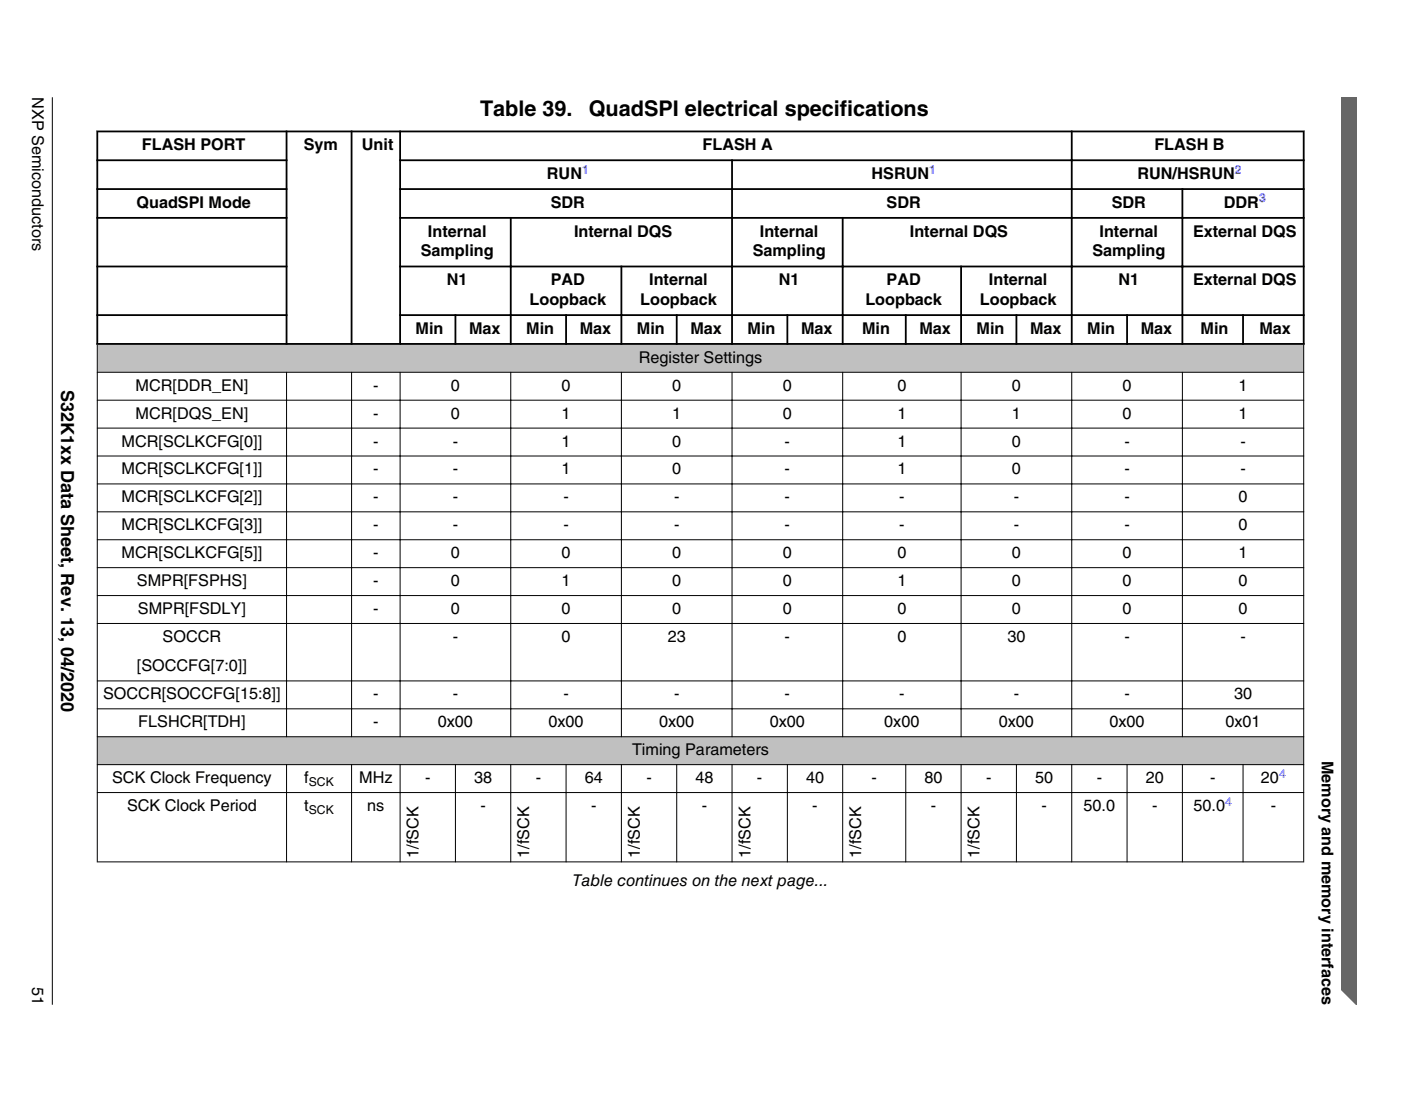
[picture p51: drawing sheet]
<svg xmlns="http://www.w3.org/2000/svg" width="274mm" height="216mm" viewBox="0 0 274 216" stroke-linecap="round" stroke-linejoin="round" font-family="sans-serif">
<defs><g id="words">
<g font-size="4.2">
<text x="94" y="22.7">Table 39.</text>
<text x="115.3" y="22.7">QuadSPI electrical specifications</text>
</g>
<text font-size="3.5" x="12" y="76.5" transform="rotate(90 12 76.5)">S32K1xx Data Sheet, Rev. 13, 04/2020</text>
<g font-size="3.2">
<text x="6.3" y="19.1" transform="rotate(90 6.3 19.1)">NXP Semiconductors</text>
<text x="27.8" y="29.4">FLASH PORT</text>
<text x="59.5" y="29.4">Sym</text>
<text x="70.9" y="29.4">Unit</text>
<text x="137.6" y="29.4">FLASH A</text>
<text x="226" y="29.4">FLASH B</text>
<text x="107.1" y="35.1">RUN</text>
<text x="170.6" y="35.1">HSRUN</text>
<text x="222.7" y="35.1">RUN/HSRUN</text>
<text x="26.7" y="40.7">QuadSPI Mode</text>
<text x="107.8" y="40.7">SDR</text>
<text x="173.6" y="40.7">SDR</text>
<text x="217.7" y="40.7">SDR</text>
<text x="239.6" y="40.7">DDR</text>
<text x="83.8" y="46.4">Internal</text>
<text x="112.4" y="46.4">Internal DQS</text>
<text x="148.8" y="46.4">Internal</text>
<text x="178.2" y="46.4">Internal DQS</text>
<text x="215.3" y="46.4">Internal</text>
<text x="233.6" y="46.4">External DQS</text>
<text x="82.4" y="50.3">Sampling</text>
<text x="147.4" y="50.3">Sampling</text>
<text x="213.9" y="50.3">Sampling</text>
<text x="87.5" y="55.9">N1</text>
<text x="103.7" y="59.8">Loopback</text>
<text x="107.8" y="55.9">PAD</text>
<text x="125.4" y="59.8">Loopback</text>
<text x="127.1" y="55.9">Internal</text>
<text x="152.5" y="55.9">N1</text>
<text x="169.4" y="59.8">Loopback</text>
<text x="173.6" y="55.9">PAD</text>
<text x="191.9" y="59.8">Loopback</text>
<text x="193.6" y="55.9">Internal</text>
<text x="219" y="55.9">N1</text>
<text x="233.6" y="55.9">External DQS</text>
<text x="81.4" y="65.4">Min</text>
<text x="91.9" y="65.4">Max</text>
<text x="103" y="65.4">Min</text>
<text x="113.5" y="65.4">Max</text>
<text x="124.7" y="65.4">Min</text>
<text x="135.2" y="65.4">Max</text>
<text x="146.4" y="65.4">Min</text>
<text x="156.9" y="65.4">Max</text>
<text x="168.8" y="65.4">Min</text>
<text x="180" y="65.4">Max</text>
<text x="191.2" y="65.4">Min</text>
<text x="201.7" y="65.4">Max</text>
<text x="212.9" y="65.4">Min</text>
<text x="223.4" y="65.4">Max</text>
<text x="235.1" y="65.4">Min</text>
<text x="246.6" y="65.4">Max</text>
<text x="125.1" y="71.1">Register Settings</text>
<text x="26.6" y="76.5">MCR[DDR_EN]</text>
<text x="73.1" y="76.5">-</text>
<text x="88.3" y="76.5">0</text>
<text x="110" y="76.5">0</text>
<text x="131.6" y="76.5">0</text>
<text x="153.3" y="76.5">0</text>
<text x="175.7" y="76.5">0</text>
<text x="198.1" y="76.5">0</text>
<text x="219.8" y="76.5">0</text>
<text x="242.5" y="76.5">1</text>
<text x="26.6" y="82">MCR[DQS_EN]</text>
<text x="73.1" y="82">-</text>
<text x="88.3" y="82">0</text>
<text x="110" y="82">1</text>
<text x="131.6" y="82">1</text>
<text x="153.3" y="82">0</text>
<text x="175.7" y="82">1</text>
<text x="198.1" y="82">1</text>
<text x="219.8" y="82">0</text>
<text x="242.5" y="82">1</text>
<text x="23.8" y="87.5">MCR[SCLKCFG[0]]</text>
<text x="73.1" y="87.5">-</text>
<text x="88.6" y="87.5">-</text>
<text x="110" y="87.5">1</text>
<text x="131.6" y="87.5">0</text>
<text x="153.6" y="87.5">-</text>
<text x="175.7" y="87.5">1</text>
<text x="198.1" y="87.5">0</text>
<text x="220.2" y="87.5">-</text>
<text x="242.9" y="87.5">-</text>
<text x="23.8" y="92.9">MCR[SCLKCFG[1]]</text>
<text x="73.1" y="92.9">-</text>
<text x="88.6" y="92.9">-</text>
<text x="110" y="92.9">1</text>
<text x="131.6" y="92.9">0</text>
<text x="153.6" y="92.9">-</text>
<text x="175.7" y="92.9">1</text>
<text x="198.1" y="92.9">0</text>
<text x="220.2" y="92.9">-</text>
<text x="242.9" y="92.9">-</text>
<text x="23.8" y="98.4">MCR[SCLKCFG[2]]</text>
<text x="73.1" y="98.4">-</text>
<text x="88.6" y="98.4">-</text>
<text x="110.3" y="98.4">-</text>
<text x="132" y="98.4">-</text>
<text x="153.6" y="98.4">-</text>
<text x="176.1" y="98.4">-</text>
<text x="198.5" y="98.4">-</text>
<text x="220.2" y="98.4">-</text>
<text x="242.5" y="98.4">0</text>
<text x="23.8" y="103.9">MCR[SCLKCFG[3]]</text>
<text x="73.1" y="103.9">-</text>
<text x="88.6" y="103.9">-</text>
<text x="110.3" y="103.9">-</text>
<text x="132" y="103.9">-</text>
<text x="153.6" y="103.9">-</text>
<text x="176.1" y="103.9">-</text>
<text x="198.5" y="103.9">-</text>
<text x="220.2" y="103.9">-</text>
<text x="242.5" y="103.9">0</text>
<text x="23.8" y="109.4">MCR[SCLKCFG[5]]</text>
<text x="73.1" y="109.4">-</text>
<text x="88.3" y="109.4">0</text>
<text x="110" y="109.4">0</text>
<text x="131.6" y="109.4">0</text>
<text x="153.3" y="109.4">0</text>
<text x="175.7" y="109.4">0</text>
<text x="198.1" y="109.4">0</text>
<text x="219.8" y="109.4">0</text>
<text x="242.5" y="109.4">1</text>
<text x="26.8" y="114.8">SMPR[FSPHS]</text>
<text x="73.1" y="114.8">-</text>
<text x="88.3" y="114.8">0</text>
<text x="110" y="114.8">1</text>
<text x="131.6" y="114.8">0</text>
<text x="153.3" y="114.8">0</text>
<text x="175.7" y="114.8">1</text>
<text x="198.1" y="114.8">0</text>
<text x="219.8" y="114.8">0</text>
<text x="242.5" y="114.8">0</text>
<text x="27" y="120.3">SMPR[FSDLY]</text>
<text x="31.8" y="125.8">SOCCR</text>
<text x="73.1" y="120.3">-</text>
<text x="88.3" y="120.3">0</text>
<text x="88.6" y="125.8">-</text>
<text x="110" y="120.3">0</text>
<text x="110" y="125.8">0</text>
<text x="130.7" y="125.8">23</text>
<text x="131.6" y="120.3">0</text>
<text x="153.3" y="120.3">0</text>
<text x="153.6" y="125.8">-</text>
<text x="175.7" y="120.3">0</text>
<text x="175.7" y="125.8">0</text>
<text x="197.3" y="125.8">30</text>
<text x="198.1" y="120.3">0</text>
<text x="219.8" y="120.3">0</text>
<text x="220.2" y="125.8">-</text>
<text x="242.5" y="120.3">0</text>
<text x="242.9" y="125.8">-</text>
<text x="26.8" y="131.5">[SOCCFG[7:0]]</text>
<text x="20.2" y="137">SOCCR[SOCCFG[15:8]]</text>
<text x="73.1" y="137">-</text>
<text x="88.6" y="137">-</text>
<text x="110.3" y="137">-</text>
<text x="132" y="137">-</text>
<text x="153.6" y="137">-</text>
<text x="176.1" y="137">-</text>
<text x="198.5" y="137">-</text>
<text x="220.2" y="137">-</text>
<text x="241.6" y="137">30</text>
<text x="27.1" y="142.5">FLSHCR[TDH]</text>
<text x="73.1" y="142.5">-</text>
<text x="85.7" y="142.5">0x00</text>
<text x="107.4" y="142.5">0x00</text>
<text x="129.1" y="142.5">0x00</text>
<text x="150.7" y="142.5">0x00</text>
<text x="173.2" y="142.5">0x00</text>
<text x="195.6" y="142.5">0x00</text>
<text x="217.2" y="142.5">0x00</text>
<text x="240" y="142.5">0x01</text>
<text x="123.8" y="147.9">Timing Parameters</text>
<text x="258.8" y="149" transform="rotate(90 258.8 149)">Memory and memory interfaces</text>
<text x="22" y="153.4">SCK Clock Frequency</text>
<text x="59.6" y="153.4">f</text>
<text x="70.3" y="153.4">MHz</text>
<text x="83.2" y="153.4">-</text>
<text x="92.8" y="153.4">38</text>
<text x="104.9" y="153.4">-</text>
<text x="114.5" y="153.4">64</text>
<text x="126.6" y="153.4">-</text>
<text x="136.2" y="153.4">48</text>
<text x="148.2" y="153.4">-</text>
<text x="157.8" y="153.4">40</text>
<text x="170.6" y="153.4">-</text>
<text x="181" y="153.4">80</text>
<text x="193.1" y="153.4">-</text>
<text x="202.7" y="153.4">50</text>
<text x="214.7" y="153.4">-</text>
<text x="224.3" y="153.4">20</text>
<text x="236.9" y="153.4">-</text>
<text x="246.9" y="153.4">20</text>
<text x="24.9" y="158.9">SCK Clock Period</text>
<text x="59.6" y="158.9">t</text>
<text x="71.9" y="158.9">ns</text>
<text x="94.1" y="158.9">-</text>
<text x="115.7" y="158.9">-</text>
<text x="137.4" y="158.9">-</text>
<text x="159.1" y="158.9">-</text>
<text x="182.2" y="158.9">-</text>
<text x="203.9" y="158.9">-</text>
<text x="212.2" y="158.9">50.0</text>
<text x="225.6" y="158.9">-</text>
<text x="233.7" y="158.9">50.0</text>
<text x="248.8" y="158.9">-</text>
<text x="81.9" y="168.1" transform="rotate(-90 81.9 168.1)">1/fSCK</text>
<text x="103.6" y="168.1" transform="rotate(-90 103.6 168.1)">1/fSCK</text>
<text x="112.1" y="173.5">Table continues on the next page...</text>
<text x="125.3" y="168.1" transform="rotate(-90 125.3 168.1)">1/fSCK</text>
<text x="146.9" y="168.1" transform="rotate(-90 146.9 168.1)">1/fSCK</text>
<text x="168.6" y="168.1" transform="rotate(-90 168.6 168.1)">1/fSCK</text>
<text x="191.8" y="168.1" transform="rotate(-90 191.8 168.1)">1/fSCK</text>
<text x="6.3" y="193.3" transform="rotate(90 6.3 193.3)">51</text>
</g>
<g font-size="2.4" fill="#00f">
<text x="114" y="34">1</text>
<text x="181.9" y="34">1</text>
<text x="241.8" y="34">2</text>
<text x="246.5" y="39.7">3</text>
<text x="250.4" y="152.4">4</text>
<text x="239.9" y="157.8">4</text>
</g>
<g font-size="2.4">
<text x="60.5" y="154">SCK</text>
<text x="60.5" y="159.5">SCK</text>
</g>
</g></defs>
<path d="M19.1 67.6h236.1v5.2h-236.1z" fill-rule="evenodd" fill="#c0c0c0"/>
<g fill="#fff">
<path d="M19.1 73h36.9v5.3h-36.9z" fill-rule="evenodd"/>
<path d="M56.2 73h12.6v5.3h-12.6z" fill-rule="evenodd"/>
<path d="M68.9 73h9.4v5.3h-9.4z" fill-rule="evenodd"/>
<path d="M78.4 73h21.5v5.3h-21.5z" fill-rule="evenodd"/>
<path d="M100.1 73h21.5v5.3h-21.5z" fill-rule="evenodd"/>
<path d="M121.8 73h21.4v5.3h-21.4z" fill-rule="evenodd"/>
<path d="M143.4 73h21.5v5.3h-21.5z" fill-rule="evenodd"/>
<path d="M165.1 73h23v5.3h-23z" fill-rule="evenodd"/>
<path d="M188.3 73h21.5v5.3h-21.5z" fill-rule="evenodd"/>
<path d="M209.9 73h21.5v5.3h-21.5z" fill-rule="evenodd"/>
<path d="M231.6 73h23.6v5.3h-23.6z" fill-rule="evenodd"/>
<path d="M19.1 78.5h36.9v5.3h-36.9z" fill-rule="evenodd"/>
<path d="M56.2 78.5h12.6v5.3h-12.6z" fill-rule="evenodd"/>
<path d="M68.9 78.5h9.4v5.3h-9.4z" fill-rule="evenodd"/>
<path d="M78.4 78.5h21.5v5.3h-21.5z" fill-rule="evenodd"/>
<path d="M100.1 78.5h21.5v5.3h-21.5z" fill-rule="evenodd"/>
<path d="M121.8 78.5h21.4v5.3h-21.4z" fill-rule="evenodd"/>
<path d="M143.4 78.5h21.5v5.3h-21.5z" fill-rule="evenodd"/>
<path d="M165.1 78.5h23v5.3h-23z" fill-rule="evenodd"/>
<path d="M188.3 78.5h21.5v5.3h-21.5z" fill-rule="evenodd"/>
<path d="M209.9 78.5h21.5v5.3h-21.5z" fill-rule="evenodd"/>
<path d="M231.6 78.5h23.6v5.3h-23.6z" fill-rule="evenodd"/>
<path d="M19.1 84h36.9v5.3h-36.9z" fill-rule="evenodd"/>
<path d="M56.2 84h12.6v5.3h-12.6z" fill-rule="evenodd"/>
<path d="M68.9 84h9.4v5.3h-9.4z" fill-rule="evenodd"/>
<path d="M78.4 84h21.5v5.3h-21.5z" fill-rule="evenodd"/>
<path d="M100.1 84h21.5v5.3h-21.5z" fill-rule="evenodd"/>
<path d="M121.8 84h21.4v5.3h-21.4z" fill-rule="evenodd"/>
<path d="M143.4 84h21.5v5.3h-21.5z" fill-rule="evenodd"/>
<path d="M165.1 84h23v5.3h-23z" fill-rule="evenodd"/>
<path d="M188.3 84h21.5v5.3h-21.5z" fill-rule="evenodd"/>
<path d="M209.9 84h21.5v5.3h-21.5z" fill-rule="evenodd"/>
<path d="M231.6 84h23.6v5.3h-23.6z" fill-rule="evenodd"/>
<path d="M19.1 89.4h36.9v5.3h-36.9z" fill-rule="evenodd"/>
<path d="M56.2 89.4h12.6v5.3h-12.6z" fill-rule="evenodd"/>
<path d="M68.9 89.4h9.4v5.3h-9.4z" fill-rule="evenodd"/>
<path d="M78.4 89.4h21.5v5.3h-21.5z" fill-rule="evenodd"/>
<path d="M100.1 89.4h21.5v5.3h-21.5z" fill-rule="evenodd"/>
<path d="M121.8 89.4h21.4v5.3h-21.4z" fill-rule="evenodd"/>
<path d="M143.4 89.4h21.5v5.3h-21.5z" fill-rule="evenodd"/>
<path d="M165.1 89.4h23v5.3h-23z" fill-rule="evenodd"/>
<path d="M188.3 89.4h21.5v5.3h-21.5z" fill-rule="evenodd"/>
<path d="M209.9 89.4h21.5v5.3h-21.5z" fill-rule="evenodd"/>
<path d="M231.6 89.4h23.6v5.3h-23.6z" fill-rule="evenodd"/>
<path d="M19.1 94.9h36.9v5.3h-36.9z" fill-rule="evenodd"/>
<path d="M56.2 94.9h12.6v5.3h-12.6z" fill-rule="evenodd"/>
<path d="M68.9 94.9h9.4v5.3h-9.4z" fill-rule="evenodd"/>
<path d="M78.4 94.9h21.5v5.3h-21.5z" fill-rule="evenodd"/>
<path d="M100.1 94.9h21.5v5.3h-21.5z" fill-rule="evenodd"/>
<path d="M121.8 94.9h21.4v5.3h-21.4z" fill-rule="evenodd"/>
<path d="M143.4 94.9h21.5v5.3h-21.5z" fill-rule="evenodd"/>
<path d="M165.1 94.9h23v5.3h-23z" fill-rule="evenodd"/>
<path d="M188.3 94.9h21.5v5.3h-21.5z" fill-rule="evenodd"/>
<path d="M209.9 94.9h21.5v5.3h-21.5z" fill-rule="evenodd"/>
<path d="M231.6 94.9h23.6v5.3h-23.6z" fill-rule="evenodd"/>
<path d="M19.1 100.4h36.9v5.3h-36.9z" fill-rule="evenodd"/>
<path d="M56.2 100.4h12.6v5.3h-12.6z" fill-rule="evenodd"/>
<path d="M68.9 100.4h9.4v5.3h-9.4z" fill-rule="evenodd"/>
<path d="M78.4 100.4h21.5v5.3h-21.5z" fill-rule="evenodd"/>
<path d="M100.1 100.4h21.5v5.3h-21.5z" fill-rule="evenodd"/>
<path d="M121.8 100.4h21.4v5.3h-21.4z" fill-rule="evenodd"/>
<path d="M143.4 100.4h21.5v5.3h-21.5z" fill-rule="evenodd"/>
<path d="M165.1 100.4h23v5.3h-23z" fill-rule="evenodd"/>
<path d="M188.3 100.4h21.5v5.3h-21.5z" fill-rule="evenodd"/>
<path d="M209.9 100.4h21.5v5.3h-21.5z" fill-rule="evenodd"/>
<path d="M231.6 100.4h23.6v5.3h-23.6z" fill-rule="evenodd"/>
<path d="M19.1 105.8h36.9v5.3h-36.9z" fill-rule="evenodd"/>
<path d="M56.2 105.8h12.6v5.3h-12.6z" fill-rule="evenodd"/>
<path d="M68.9 105.8h9.4v5.3h-9.4z" fill-rule="evenodd"/>
<path d="M78.4 105.8h21.5v5.3h-21.5z" fill-rule="evenodd"/>
<path d="M100.1 105.8h21.5v5.3h-21.5z" fill-rule="evenodd"/>
<path d="M121.8 105.8h21.4v5.3h-21.4z" fill-rule="evenodd"/>
<path d="M143.4 105.8h21.5v5.3h-21.5z" fill-rule="evenodd"/>
<path d="M165.1 105.8h23v5.3h-23z" fill-rule="evenodd"/>
<path d="M188.3 105.8h21.5v5.3h-21.5z" fill-rule="evenodd"/>
<path d="M209.9 105.8h21.5v5.3h-21.5z" fill-rule="evenodd"/>
<path d="M231.6 105.8h23.6v5.3h-23.6z" fill-rule="evenodd"/>
<path d="M19.1 111.3h36.9v5.3h-36.9z" fill-rule="evenodd"/>
<path d="M56.2 111.3h12.6v5.3h-12.6z" fill-rule="evenodd"/>
<path d="M68.9 111.3h9.4v5.3h-9.4z" fill-rule="evenodd"/>
<path d="M78.4 111.3h21.5v5.3h-21.5z" fill-rule="evenodd"/>
<path d="M100.1 111.3h21.5v5.3h-21.5z" fill-rule="evenodd"/>
<path d="M121.8 111.3h21.4v5.3h-21.4z" fill-rule="evenodd"/>
<path d="M143.4 111.3h21.5v5.3h-21.5z" fill-rule="evenodd"/>
<path d="M165.1 111.3h23v5.3h-23z" fill-rule="evenodd"/>
<path d="M188.3 111.3h21.5v5.3h-21.5z" fill-rule="evenodd"/>
<path d="M209.9 111.3h21.5v5.3h-21.5z" fill-rule="evenodd"/>
<path d="M231.6 111.3h23.6v5.3h-23.6z" fill-rule="evenodd"/>
<path d="M19.1 116.8h36.9v5.3h-36.9z" fill-rule="evenodd"/>
<path d="M56.2 116.8h12.6v5.3h-12.6z" fill-rule="evenodd"/>
<path d="M68.9 116.8h9.4v5.3h-9.4z" fill-rule="evenodd"/>
<path d="M78.4 116.8h21.5v5.3h-21.5z" fill-rule="evenodd"/>
<path d="M100.1 116.8h21.5v5.3h-21.5z" fill-rule="evenodd"/>
<path d="M121.8 116.8h21.4v5.3h-21.4z" fill-rule="evenodd"/>
<path d="M143.4 116.8h21.5v5.3h-21.5z" fill-rule="evenodd"/>
<path d="M165.1 116.8h23v5.3h-23z" fill-rule="evenodd"/>
<path d="M188.3 116.8h21.5v5.3h-21.5z" fill-rule="evenodd"/>
<path d="M209.9 116.8h21.5v5.3h-21.5z" fill-rule="evenodd"/>
<path d="M231.6 116.8h23.6v5.3h-23.6z" fill-rule="evenodd"/>
<path d="M19.1 122.2h36.9v11.1h-36.9z" fill-rule="evenodd"/>
<path d="M56.2 122.2h12.6v11.1h-12.6z" fill-rule="evenodd"/>
<path d="M68.9 122.2h9.4v11.1h-9.4z" fill-rule="evenodd"/>
<path d="M78.4 122.2h21.5v11.1h-21.5z" fill-rule="evenodd"/>
<path d="M100.1 122.2h21.5v11.1h-21.5z" fill-rule="evenodd"/>
<path d="M121.8 122.2h21.4v11.1h-21.4z" fill-rule="evenodd"/>
<path d="M143.4 122.2h21.5v11.1h-21.5z" fill-rule="evenodd"/>
<path d="M165.1 122.2h23v11.1h-23z" fill-rule="evenodd"/>
<path d="M188.3 122.2h21.5v11.1h-21.5z" fill-rule="evenodd"/>
<path d="M209.9 122.2h21.5v11.1h-21.5z" fill-rule="evenodd"/>
<path d="M231.6 122.2h23.6v11.1h-23.6z" fill-rule="evenodd"/>
<path d="M19.1 133.5h36.9v5.3h-36.9z" fill-rule="evenodd"/>
<path d="M56.2 133.5h12.6v5.3h-12.6z" fill-rule="evenodd"/>
<path d="M68.9 133.5h9.4v5.3h-9.4z" fill-rule="evenodd"/>
<path d="M78.4 133.5h21.5v5.3h-21.5z" fill-rule="evenodd"/>
<path d="M100.1 133.5h21.5v5.3h-21.5z" fill-rule="evenodd"/>
<path d="M121.8 133.5h21.4v5.3h-21.4z" fill-rule="evenodd"/>
<path d="M143.4 133.5h21.5v5.3h-21.5z" fill-rule="evenodd"/>
<path d="M165.1 133.5h23v5.3h-23z" fill-rule="evenodd"/>
<path d="M188.3 133.5h21.5v5.3h-21.5z" fill-rule="evenodd"/>
<path d="M209.9 133.5h21.5v5.3h-21.5z" fill-rule="evenodd"/>
<path d="M231.6 133.5h23.6v5.3h-23.6z" fill-rule="evenodd"/>
<path d="M19.1 139h36.9v5.3h-36.9z" fill-rule="evenodd"/>
<path d="M56.2 139h12.6v5.3h-12.6z" fill-rule="evenodd"/>
<path d="M68.9 139h9.4v5.3h-9.4z" fill-rule="evenodd"/>
<path d="M78.4 139h21.5v5.3h-21.5z" fill-rule="evenodd"/>
<path d="M100.1 139h21.5v5.3h-21.5z" fill-rule="evenodd"/>
<path d="M121.8 139h21.4v5.3h-21.4z" fill-rule="evenodd"/>
<path d="M143.4 139h21.5v5.3h-21.5z" fill-rule="evenodd"/>
<path d="M165.1 139h23v5.3h-23z" fill-rule="evenodd"/>
<path d="M188.3 139h21.5v5.3h-21.5z" fill-rule="evenodd"/>
<path d="M209.9 139h21.5v5.3h-21.5z" fill-rule="evenodd"/>
<path d="M231.6 139h23.6v5.3h-23.6z" fill-rule="evenodd"/>
</g>
<path d="M19.1 144.4h236.1v5.3h-236.1z" fill-rule="evenodd" fill="#c0c0c0"/>
<g fill="#fff">
<path d="M19.1 149.9h36.9v5.3h-36.9z" fill-rule="evenodd"/>
<path d="M56.2 149.9h12.6v5.3h-12.6z" fill-rule="evenodd"/>
<path d="M68.9 149.9h9.4v5.3h-9.4z" fill-rule="evenodd"/>
<path d="M78.4 149.9h10.7v5.3h-10.7z" fill-rule="evenodd"/>
<path d="M89.3 149.9h10.6v5.3h-10.6z" fill-rule="evenodd"/>
<path d="M100.1 149.9h10.7v5.3h-10.7z" fill-rule="evenodd"/>
<path d="M110.9 149.9h10.7v5.3h-10.7z" fill-rule="evenodd"/>
<path d="M121.8 149.9h10.6v5.3h-10.6z" fill-rule="evenodd"/>
<path d="M132.6 149.9h10.6v5.3h-10.6z" fill-rule="evenodd"/>
<path d="M143.4 149.9h10.7v5.3h-10.7z" fill-rule="evenodd"/>
<path d="M154.3 149.9h10.6v5.3h-10.6z" fill-rule="evenodd"/>
<path d="M165.1 149.9h12.2v5.3h-12.2z" fill-rule="evenodd"/>
<path d="M177.4 149.9h10.7v5.3h-10.7z" fill-rule="evenodd"/>
<path d="M188.3 149.9h10.6v5.3h-10.6z" fill-rule="evenodd"/>
<path d="M199.1 149.9h10.7v5.3h-10.7z" fill-rule="evenodd"/>
<path d="M209.9 149.9h10.7v5.3h-10.7z" fill-rule="evenodd"/>
<path d="M220.8 149.9h10.6v5.3h-10.6z" fill-rule="evenodd"/>
<path d="M231.6 149.9h11.7v5.3h-11.7z" fill-rule="evenodd"/>
<path d="M243.5 149.9h11.7v5.3h-11.7z" fill-rule="evenodd"/>
<path d="M19.1 155.4h36.9v13.4h-36.9z" fill-rule="evenodd"/>
<path d="M56.2 155.4h12.6v13.4h-12.6z" fill-rule="evenodd"/>
<path d="M68.9 155.4h9.4v13.4h-9.4z" fill-rule="evenodd"/>
<path d="M78.4 155.4h10.7v13.4h-10.7z" fill-rule="evenodd"/>
<path d="M89.3 155.4h10.6v13.4h-10.6z" fill-rule="evenodd"/>
<path d="M100.1 155.4h10.7v13.4h-10.7z" fill-rule="evenodd"/>
<path d="M110.9 155.4h10.7v13.4h-10.7z" fill-rule="evenodd"/>
<path d="M121.8 155.4h10.6v13.4h-10.6z" fill-rule="evenodd"/>
<path d="M132.6 155.4h10.6v13.4h-10.6z" fill-rule="evenodd"/>
<path d="M143.4 155.4h10.7v13.4h-10.7z" fill-rule="evenodd"/>
<path d="M154.3 155.4h10.6v13.4h-10.6z" fill-rule="evenodd"/>
<path d="M165.1 155.4h12.2v13.4h-12.2z" fill-rule="evenodd"/>
<path d="M177.4 155.4h10.7v13.4h-10.7z" fill-rule="evenodd"/>
<path d="M188.3 155.4h10.6v13.4h-10.6z" fill-rule="evenodd"/>
<path d="M199.1 155.4h10.7v13.4h-10.7z" fill-rule="evenodd"/>
<path d="M209.9 155.4h10.7v13.4h-10.7z" fill-rule="evenodd"/>
<path d="M220.8 155.4h10.6v13.4h-10.6z" fill-rule="evenodd"/>
<path d="M231.6 155.4h11.7v13.4h-11.7z" fill-rule="evenodd"/>
<path d="M243.5 155.4h11.7v13.4h-11.7z" fill-rule="evenodd"/>
</g>
<g fill="none" stroke="#000" stroke-width=".35">
<path d="M18.9 25.8h236.5M18.9 31.4h37.4M18.9 37h37.4M19 25.6v42M56.1 25.6v42M68.8 25.6v42M78.2 31.4h177.2M78.2 37h177.2M78.3 25.6v42M143.3 31.2v36.4M209.9 25.6v42M231.5 36.9v30.7"/>
<path d="M255.3 25.6v42M18.9 42.7h37.4M18.9 52.2h37.4M78.2 42.7h177.2M78.2 52.2h177.2M100 42.5v25.1M121.7 52v15.6M165 42.5v25.1M188.2 52v15.6M18.9 67.4h236.5M18.9 61.7h37.4M78.2 61.7h177.2"/>
<path d="M89.2 61.6v6M110.8 61.6v6M132.5 61.6v6M154.2 61.6v6M177.4 61.6v6M199 61.6v6M220.7 61.6v6M243.4 61.6v6"/>
</g>
<g fill="none" stroke="#000" stroke-width=".2">
<path d="M19 72.9h236.4M19 78.4h236.4M19 67.5v101.4M56.1 72.8v71.6M68.8 72.8v71.6M78.3 72.8v71.6M100 72.8v71.6M121.7 72.8v71.6M143.3 72.8v71.6M165 72.8v71.6M188.2 72.8v71.6M209.9 72.8v71.6"/>
<path d="M231.5 72.8v71.6M255.3 67.5v101.4M19 83.9h236.4M19 89.3h236.4M19 94.8h236.4M19 100.3h236.4M19 105.7h236.4M19 111.2h236.4M19 116.7h236.4M19 122.1h236.4M19 133.4h236.4M19 138.9h236.4"/>
<path d="M19 144.3h236.4M19 149.8h236.4M19 155.3h236.4M56.1 149.7v19.2M68.8 149.7v19.2M78.3 149.7v19.2M89.2 149.7v19.2M100 149.7v19.2M110.8 149.7v19.2M121.7 149.7v19.2M132.5 149.7v19.2M143.3 149.7v19.2"/>
<path d="M154.2 149.7v19.2M165 149.7v19.2M177.4 149.7v19.2M188.2 149.7v19.2M199 149.7v19.2M209.9 149.7v19.2M220.7 149.7v19.2M231.5 149.7v19.2M243.4 149.7v19.2M19 168.9h236.4"/>
</g>
<path d="M262.6 19h3.1v177.8l-3.1-5.6z" fill="#666"/>
<path d="M262.6 19h3.1v177.8l-3.1-3" fill="none" stroke="#666" stroke-width=".28"/>
<path d="M10.2 19v177.8" fill="none" stroke="#000" stroke-width=".2"/>
<use href="#words"/>
</svg>
